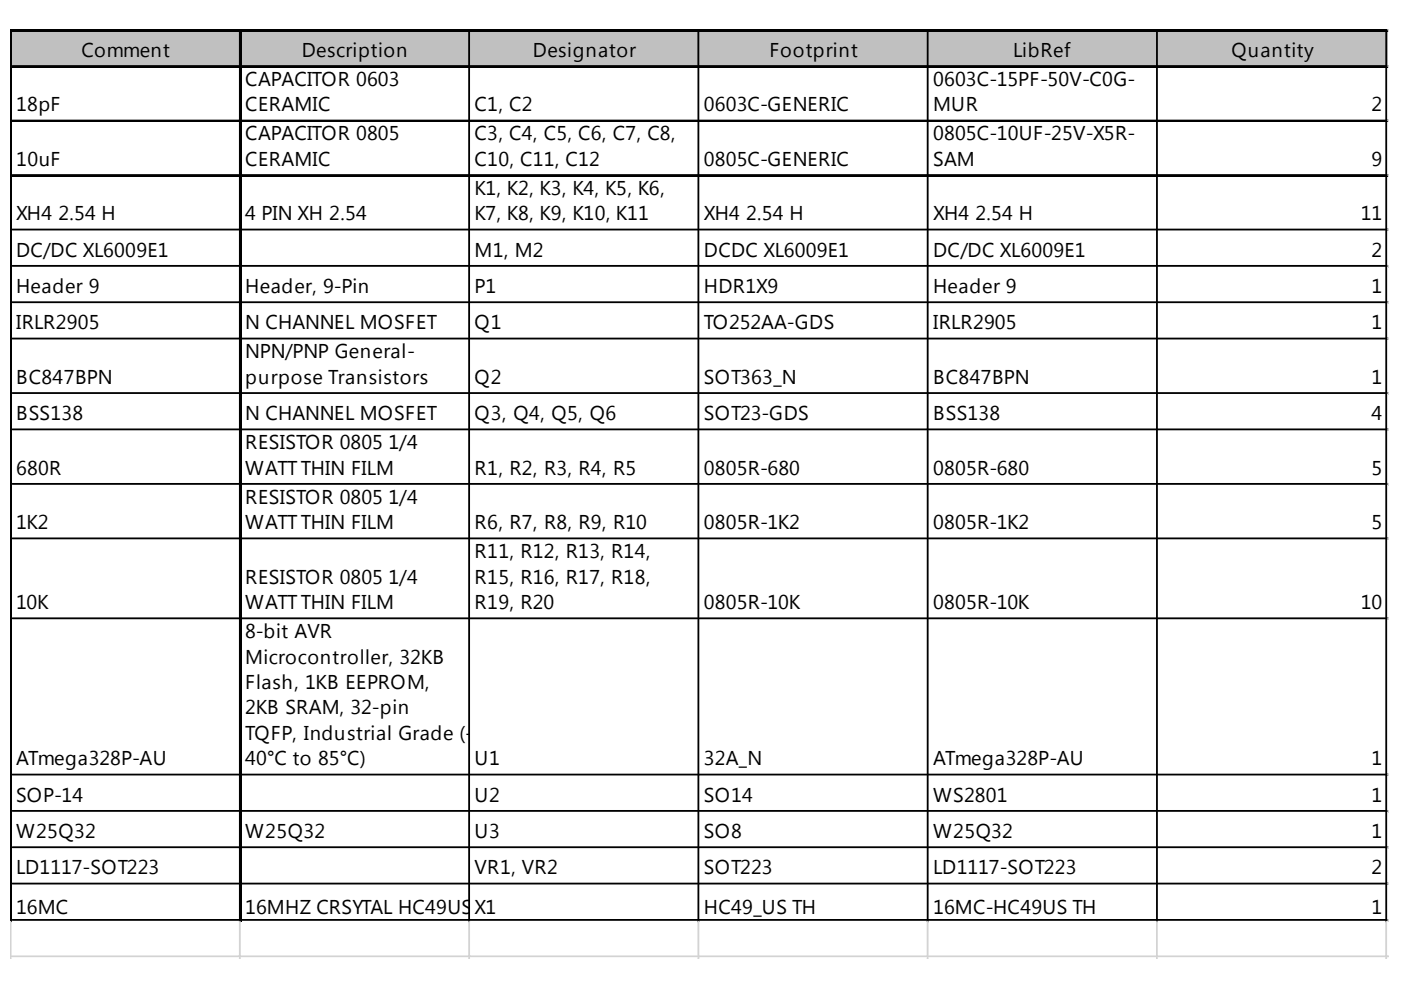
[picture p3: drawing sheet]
<svg xmlns="http://www.w3.org/2000/svg" width="297mm" height="210mm" viewBox="0 0 297 210" stroke-linecap="round" stroke-linejoin="round" font-family="sans-serif">
<defs><g id="words">
<g font-size="4.2">
<text x="17.3" y="12">Comment</text>
<text x="64" y="12">Description</text>
<text x="113" y="12">Designator</text>
<text x="163.1" y="12">Footprint</text>
<text x="214.8" y="12">LibRef</text>
<text x="261.1" y="12">Quantity</text>
<text x="3.4" y="23.6">18pF</text>
<text x="52" y="18.2">CAPACITOR 0603</text>
<text x="52" y="23.6">CERAMIC</text>
<text x="100.6" y="23.6">C1, C2</text>
<text x="149.2" y="23.6">0603C-GENERIC</text>
<text x="197.8" y="18.2">0603C-15PF-50V-C0G-</text>
<text x="197.8" y="23.6">MUR</text>
<text x="290.8" y="23.6">2</text>
<text x="52" y="29.7">CAPACITOR 0805</text>
<text x="100.6" y="29.7">C3, C4, C5, C6, C7, C8,</text>
<text x="197.8" y="29.7">0805C-10UF-25V-X5R-</text>
<text x="3.4" y="35.1">10uF</text>
<text x="52" y="35.1">CERAMIC</text>
<text x="100.6" y="35.1">C10, C11, C12</text>
<text x="149.2" y="35.1">0805C-GENERIC</text>
<text x="197.8" y="35.1">SAM</text>
<text x="290.8" y="35.1">9</text>
<text x="100.6" y="41.3">K1, K2, K3, K4, K5, K6,</text>
<text x="3.4" y="46.7">XH4 2.54 H</text>
<text x="52" y="46.7">4 PIN XH 2.54</text>
<text x="100.6" y="46.7">K7, K8, K9, K10, K11</text>
<text x="149.2" y="46.7">XH4 2.54 H</text>
<text x="197.8" y="46.7">XH4 2.54 H</text>
<text x="288.5" y="46.7">11</text>
<text x="3.4" y="54.4">DC/DC XL6009E1</text>
<text x="100.6" y="54.4">M1, M2</text>
<text x="149.2" y="54.4">DCDC XL6009E1</text>
<text x="197.8" y="54.4">DC/DC XL6009E1</text>
<text x="290.8" y="54.4">2</text>
<text x="3.4" y="62.1">Header 9</text>
<text x="52" y="62.1">Header, 9-Pin</text>
<text x="100.6" y="62.1">P1</text>
<text x="149.2" y="62.1">HDR1X9</text>
<text x="197.8" y="62.1">Header 9</text>
<text x="290.8" y="62.1">1</text>
<text x="3.4" y="69.8">IRLR2905</text>
<text x="52" y="69.8">N CHANNEL MOSFET</text>
<text x="100.6" y="69.8">Q1</text>
<text x="149.2" y="69.8">TO252AA-GDS</text>
<text x="197.8" y="69.8">IRLR2905</text>
<text x="290.8" y="69.8">1</text>
<text x="52" y="76">NPN/PNP General-</text>
<text x="3.4" y="81.4">BC847BPN</text>
<text x="52" y="81.4">purpose Transistors</text>
<text x="100.6" y="81.4">Q2</text>
<text x="149.2" y="81.4">SOT363_N</text>
<text x="197.8" y="81.4">BC847BPN</text>
<text x="290.8" y="81.4">1</text>
<text x="3.4" y="89.1">BSS138</text>
<text x="52" y="89.1">N CHANNEL MOSFET</text>
<text x="100.6" y="89.1">Q3, Q4, Q5, Q6</text>
<text x="149.2" y="89.1">SOT23-GDS</text>
<text x="197.8" y="89.1">BSS138</text>
<text x="290.8" y="89.1">4</text>
<text x="52" y="95.2">RESISTOR 0805 1/4</text>
<text x="3.4" y="100.6">680R</text>
<text x="52" y="100.6">WATTTHIN FILM</text>
<text x="100.6" y="100.6">R1, R2, R3, R4, R5</text>
<text x="149.2" y="100.6">0805R-680</text>
<text x="197.8" y="100.6">0805R-680</text>
<text x="290.8" y="100.6">5</text>
<text x="52" y="106.8">RESISTOR 0805 1/4</text>
<text x="3.4" y="112.2">1K2</text>
<text x="52" y="112.2">WATTTHIN FILM</text>
<text x="100.6" y="112.2">R6, R7, R8, R9, R10</text>
<text x="149.2" y="112.2">0805R-1K2</text>
<text x="197.8" y="112.2">0805R-1K2</text>
<text x="290.8" y="112.2">5</text>
<text x="100.6" y="118.3">R11, R12, R13, R14,</text>
<text x="52" y="123.7">RESISTOR 0805 1/4</text>
<text x="100.6" y="123.7">R15, R16, R17, R18,</text>
<text x="3.4" y="129.1">10K</text>
<text x="52" y="129.1">WATTTHIN FILM</text>
<text x="100.6" y="129.1">R19, R20</text>
<text x="149.2" y="129.1">0805R-10K</text>
<text x="197.8" y="129.1">0805R-10K</text>
<text x="288.5" y="129.1">10</text>
<text x="52" y="135.3">8-bit AVR</text>
<text x="52" y="140.7">Microcontroller, 32KB</text>
<text x="52" y="146.1">Flash, 1KB EEPROM,</text>
<text x="52" y="151.5">2KB SRAM, 32-pin</text>
<text x="52" y="156.9">TQFP, Industrial Grade (-</text>
<text x="3.4" y="162.3">ATmega328P-AU</text>
<text x="52" y="162.3">40°C to 85°C)</text>
<text x="100.6" y="162.3">U1</text>
<text x="149.2" y="162.3">32A_N</text>
<text x="197.8" y="162.3">ATmega328P-AU</text>
<text x="290.8" y="162.3">1</text>
<text x="3.4" y="170">SOP-14</text>
<text x="100.6" y="170">U2</text>
<text x="149.2" y="170">SO14</text>
<text x="197.8" y="170">WS2801</text>
<text x="290.8" y="170">1</text>
<text x="3.4" y="177.7">W25Q32</text>
<text x="52" y="177.7">W25Q32</text>
<text x="100.6" y="177.7">U3</text>
<text x="149.2" y="177.7">SO8</text>
<text x="197.8" y="177.7">W25Q32</text>
<text x="290.8" y="177.7">1</text>
<text x="3.4" y="185.4">LD1117-SOT223</text>
<text x="100.6" y="185.4">VR1, VR2</text>
<text x="149.2" y="185.4">SOT223</text>
<text x="197.8" y="185.4">LD1117-SOT223</text>
<text x="290.8" y="185.4">2</text>
<text x="3.4" y="193.8">16MC</text>
<text x="52" y="193.8">16MHZ CRSYTAL HC49US</text>
<text x="100.6" y="193.8">X1</text>
<text x="149.2" y="193.8">HC49_US TH</text>
<text x="197.8" y="193.8">16MC-HC49US TH</text>
<text x="290.8" y="193.8">1</text>
</g>
</g></defs>
<path d="M2.6 6.6h291.7v7.8h-291.7z" fill="#c0c0c0"/>
<g fill="none" stroke="#000" stroke-width=".39">
<path d="M2.2 6.3v189.1M2.4 6.3v189.1M2.6 6.3h291.7M2.6 6.5h291.7M2.6 14h291.7M2.6 14.2h291.7M50.9 6.7v188.7M51 6.7v188.7M99.5 6.7v188.7M148.1 6.7v188.7M196.7 6.7v188.7M245.3 6.7v188.7"/>
<path d="M293.9 6.7v188.7M2.6 25.6h291.7M2.6 25.8h291.7M2.6 37.1h291.7M2.6 37.3h291.7M2.6 48.7h291.7M2.6 56.4h291.7M2.6 64.1h291.7M2.6 71.8h291.7M2.6 83.3h291.7M2.6 91h291.7M2.6 102.6h291.7"/>
<path d="M2.6 114.2h291.7M2.6 131.1h291.7M2.6 164.2h291.7M2.6 171.9h291.7M2.6 179.6h291.7M2.6 187.3h291.7M2.6 195h291.7"/>
</g>
<path d="M294.3 6.3h.1M2.2 195.4v7.8M50.9 195.4v7.8M99.5 195.4v7.8M148.1 195.4v7.8M196.7 195.4v7.8M245.3 195.4v7.8M293.9 195.4v7.8" fill="none" stroke="#d4d4d4" stroke-width=".39"/>
<path d="M294.3 6.3v.4z" fill="#d4d4d4"/>
<path d="M294.3 14h.1" fill="none" stroke="#d4d4d4" stroke-width=".39"/>
<path d="M294.3 14v.4z" fill="#d4d4d4"/>
<path d="M294.3 25.6h.1" fill="none" stroke="#d4d4d4" stroke-width=".39"/>
<path d="M294.3 25.6v.3z" fill="#d4d4d4"/>
<path d="M294.3 37.1h.1" fill="none" stroke="#d4d4d4" stroke-width=".39"/>
<path d="M294.3 37.1v.4z" fill="#d4d4d4"/>
<path d="M294.3 48.7h.1" fill="none" stroke="#d4d4d4" stroke-width=".39"/>
<path d="M294.3 48.7v.4z" fill="#d4d4d4"/>
<path d="M294.3 56.4h.1" fill="none" stroke="#d4d4d4" stroke-width=".39"/>
<path d="M294.3 56.4v.4z" fill="#d4d4d4"/>
<path d="M294.3 64.1h.1" fill="none" stroke="#d4d4d4" stroke-width=".39"/>
<path d="M294.3 64.1v.4z" fill="#d4d4d4"/>
<path d="M294.3 71.8h.1" fill="none" stroke="#d4d4d4" stroke-width=".39"/>
<path d="M294.3 71.8v.4z" fill="#d4d4d4"/>
<path d="M294.3 83.3h.1" fill="none" stroke="#d4d4d4" stroke-width=".39"/>
<path d="M294.3 83.3v.4z" fill="#d4d4d4"/>
<path d="M294.3 91h.1" fill="none" stroke="#d4d4d4" stroke-width=".39"/>
<path d="M294.3 91v.4z" fill="#d4d4d4"/>
<path d="M294.3 102.6h.1" fill="none" stroke="#d4d4d4" stroke-width=".39"/>
<path d="M294.3 102.6v.4z" fill="#d4d4d4"/>
<path d="M294.3 114.2h.1" fill="none" stroke="#d4d4d4" stroke-width=".39"/>
<path d="M294.3 114.2v.3z" fill="#d4d4d4"/>
<path d="M294.3 131.1h.1" fill="none" stroke="#d4d4d4" stroke-width=".39"/>
<path d="M294.3 131.1v.4z" fill="#d4d4d4"/>
<path d="M294.3 164.2h.1" fill="none" stroke="#d4d4d4" stroke-width=".39"/>
<path d="M294.3 164.2v.4z" fill="#d4d4d4"/>
<path d="M294.3 171.9h.1" fill="none" stroke="#d4d4d4" stroke-width=".39"/>
<path d="M294.3 171.9v.4z" fill="#d4d4d4"/>
<path d="M294.3 179.6h.1" fill="none" stroke="#d4d4d4" stroke-width=".39"/>
<path d="M294.3 179.6v.4z" fill="#d4d4d4"/>
<path d="M294.3 187.3h.1" fill="none" stroke="#d4d4d4" stroke-width=".39"/>
<path d="M294.3 187.3v.4z" fill="#d4d4d4"/>
<path d="M294.3 195h.1" fill="none" stroke="#d4d4d4" stroke-width=".39"/>
<path d="M294.3 195v.4z" fill="#d4d4d4"/>
<path d="M2.2 202.7h292.1" fill="none" stroke="#d4d4d4" stroke-width=".39"/>
<use href="#words"/>
</svg>
